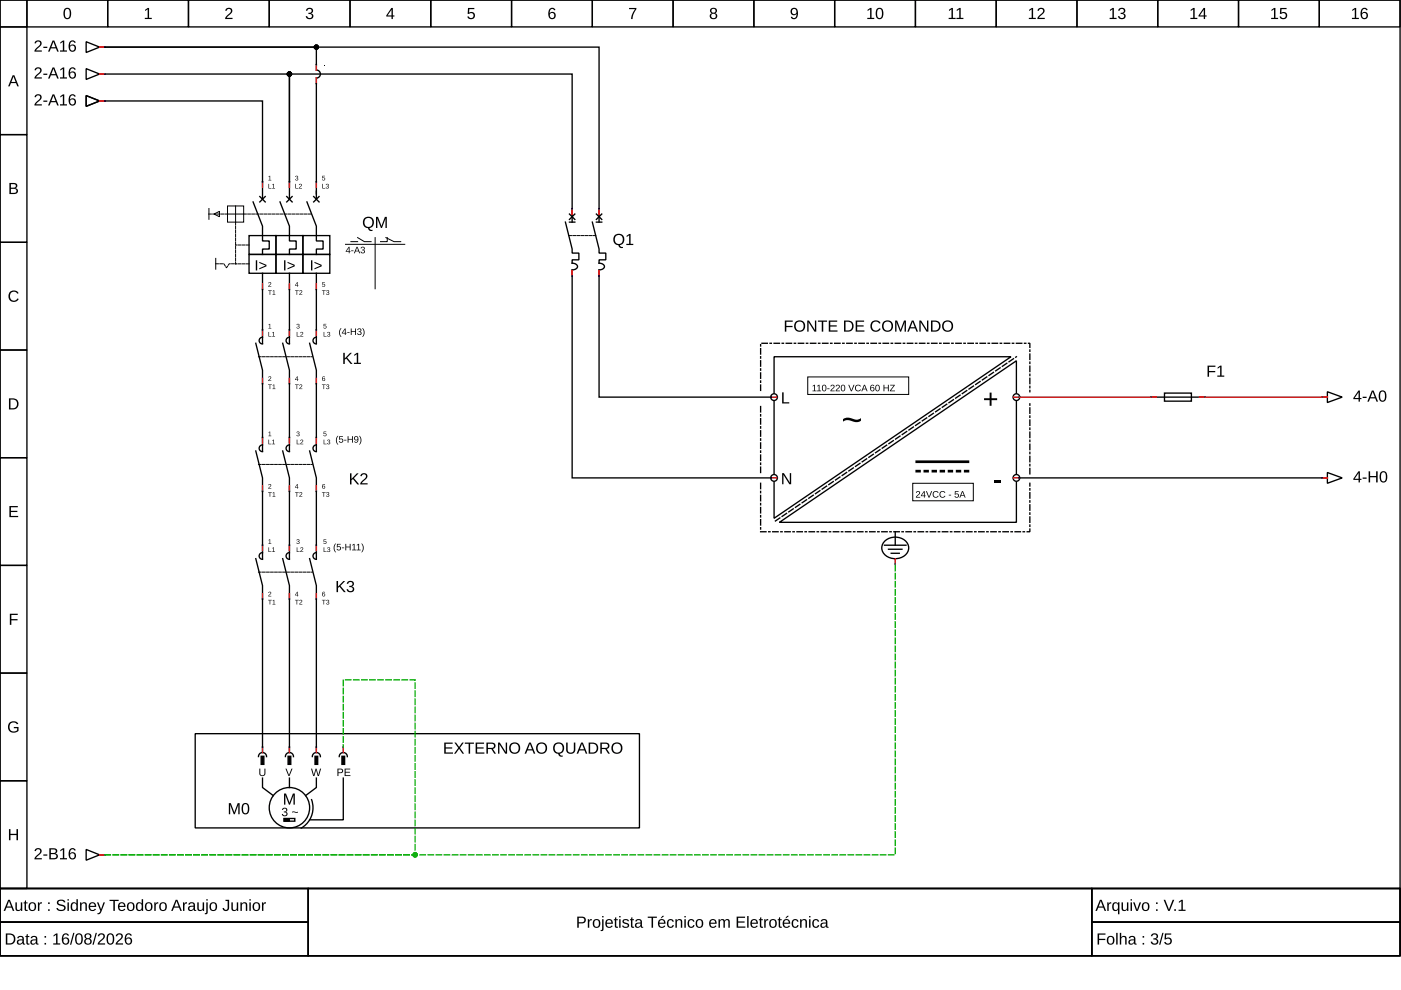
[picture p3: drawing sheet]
<svg xmlns="http://www.w3.org/2000/svg" width="297mm" height="210mm" viewBox="0 0 297 210" stroke-linecap="round" stroke-linejoin="round" font-family="sans-serif">
<g fill="none" stroke="#000" stroke-width=".29">
<path d="M0 0h296.8v188.4h-296.8zM0 0h5.7v5.7h-5.7zM5.7 0h17.1v5.7h-17.1zM22.8 0h17.2v5.7h-17.2zM40 0h17.1v5.7h-17.1zM57.1 0h17.1v5.7h-17.1zM74.2 0h17.1v5.7h-17.1zM91.3 0h17.2v5.7h-17.2zM108.5 0h17.1v5.7h-17.1zM125.6 0h17.1v5.7h-17.1zM142.7 0h17.1v5.7h-17.1zM159.8 0h17.2v5.7h-17.2z"/>
<path d="M177 0h17.1v5.7h-17.1zM194.1 0h17.1v5.7h-17.1zM211.2 0h17.1v5.7h-17.1zM228.3 0h17.2v5.7h-17.2zM245.5 0h17.1v5.7h-17.1zM262.6 0h17.1v5.7h-17.1zM279.7 0h17.1v5.7h-17.1zM0 5.7h5.7v22.8h-5.7zM18.3 14.6l2.8 1.1-2.8 1.1zM18.3 8.8l2.8 1.2-2.8 1.1zM21.1 15.7h.9M21.1 10h.9"/>
<path d="M22.3 15.7h39.1v22.8M0 28.5h5.7v22.9h-5.7zM18.3 20.3l2.8 1.1-2.8 1.1zM21.1 21.4h.9M22.3 21.4h33.4v20.8M61.4 38.5v-22.8h59.9v31.4M61.4 38.5v3.7M0 51.4h5.7v22.8h-5.7zM52.8 49.9h5.7v4h-5.7zM52.8 53.9h5.7v4h-5.7zM53.7 42.8l2 5.2v3.1h1.4v1.7h-1.4v1.1M55.1 41.7l1.1 1.1"/>
<path d="M55.7 57.9v14.9M56.2 41.7l-1.1 1.1M58.5 53.9h5.7v4h-5.7zM58.5 49.9h5.7v4h-5.7zM59.4 42.8l2 5.2v3.1h1.4v1.7h-1.4v1.1M60.8 41.7l1.1 1.1M61.4 57.9v14.9M61.9 41.7l-1.1 1.1M64.2 53.9h5.7v4h-5.7zM64.2 49.9h5.7v4h-5.7zM65.1 42.8l2 5.2v3.1h1.4v1.7h-1.4v1.1M66.5 41.7l1.1 1.1"/>
<path d="M67.1 42.2v-25.6a.86 .86 0 0 0 .8-.9 .86 .86 0 0 0-.8-.9v-4.8h-44.8h104.7v37.1M67.1 57.9v14.9M67.6 41.7l-1.1 1.1M119.9 47.1l1.4 5.7v.9h1.4v1.4h-1.4v.7a.85 .85 0 0 1 1.1 1l-.7 .4h-.4v44.1h42.2M120.7 45.4l1.2 1.1M120.7 47.1h1.2M121.9 45.4l-1.2 1.1M125.6 47.1l1.4 5.7v.9h1.4v1.4h-1.4v.7a.85 .85 0 0 1 1.1 1l-.6 .4h-.5v27h36.5M126.4 45.4l1.2 1.1M126.4 47.1h1.2M127.6 45.4l-1.2 1.1M0 74.2h5.7v22.8h-5.7z"/>
<path d="M54.2 72.8l1.5 5.7v17.1M55.7 71.5a.71 .71 0 0 0-.8 .7 .71 .71 0 0 0 .8 .7M59.9 72.8l1.5 5.7v17.1M61.4 71.5a.71 .71 0 0 0-.7 .7 .71 .71 0 0 0 .7 .7M65.6 72.8l1.5 5.7v17.1M67.1 71.5a.71 .71 0 0 0-.7 .7 .71 .71 0 0 0 .7 .7M0 97h5.7v22.9h-5.7zM54.2 95.6l1.5 5.7v17.2M55.7 94.3a.71 .71 0 0 0-.8 .7 .71 .71 0 0 0 .8 .8M59.9 95.6l1.5 5.7v17.2M61.4 94.3a.71 .71 0 0 0-.7 .7 .71 .71 0 0 0 .7 .8M65.6 95.6l1.5 5.7v17.2"/>
<path d="M67.1 94.3a.71 .71 0 0 0-.7 .7 .71 .71 0 0 0 .7 .8M164.1 83.3v-7.7h50.3l-50.3 34.3v-7.7M164.1 85.1v15.4M215.5 83.3v-6.8l-50.2 34.2h50.2v-8.5M215.5 85.1v15.4M244 84.2h11.5M246.9 83.3h5.7v1.8h-5.7zM280.6 84.2h.8M281.4 83.1l3.2 1.1-3.2 1.1zM0 119.9h5.7v22.8h-5.7zM54.2 118.5l1.5 5.7v35.4M55.7 117.2a.71 .71 0 0 0-.8 .7 .71 .71 0 0 0 .8 .7"/>
<path d="M59.9 118.5l1.5 5.7v35.4M61.4 117.2a.71 .71 0 0 0-.7 .7 .71 .71 0 0 0 .7 .7M65.6 118.5l1.5 5.7v35.4M67.1 117.2a.71 .71 0 0 0-.7 .7 .71 .71 0 0 0 .7 .7M187.5 115.6h4.6M187.6 114.7a3.1 3.1 0 0 1 5 .9 2.47 2.47 0 0 1-2.8 2.9 2.38 2.38 0 0 1-2.6-3.3zM188.4 116.5h2.8M189 117.3h1.7M189.8 112.7v2.9M189.8 118.5v1.1M216.1 101.3h64.2M280.6 101.3h.8"/>
<path d="M281.4 100.2l3.2 1.1-3.2 1.2zM0 142.7h5.7v22.8h-5.7zM41.4 155.6h94.2v19.9h-94.2zM55.6 159.6a.86 .86 0 0 0-.8 .8M55.8 159.6a.86 .86 0 0 1 .7 .8M61.3 159.6a.86 .86 0 0 0-.8 .8M61.5 159.6a.86 .86 0 0 1 .7 .8M67 159.6a.86 .86 0 0 0-.8 .8M67.2 159.6a.86 .86 0 0 1 .7 .8M72.7 159.6a.86 .86 0 0 0-.8 .8M72.8 158.4v1.2M72.9 159.6a.86 .86 0 0 1 .7 .8"/>
<path d="M0 165.5h5.7v22.9h-5.7zM55.7 165v2l2.2 1.7M60.2 173.5h2.3v.6h-2.3zM61.4 165v2M66.1 169.5a5 5 0 0 1-2.2 6.1M67.1 165v2l-2.3 1.7M72.8 165v8.8h-7.2M0 188.4h296.8v14.3h-296.8zM0 188.4h65.4v7.1h-65.4zM0 195.5h65.4v7.2h-65.4zM18.3 180.1l2.8 1.1-2.8 1.2zM21.1 181.2h.9"/>
<path d="M65.4 188.4h166.1v14.3h-166.1zM231.5 188.4h65.3v7.1h-65.3zM231.5 195.5h65.3v7.2h-65.3z"/>
<circle cx="164.1" cy="84.2" r=".71"/>
<circle cx="215.5" cy="84.2" r=".71"/>
<circle cx="164.1" cy="101.3" r=".71"/>
<circle cx="215.5" cy="101.3" r=".71"/>
<circle cx="61.4" cy="171.3" r="4.3"/>
</g>
<g fill="#000">
<path d="M30.8 2.1l.5-.4h.3v2.1h.6v.2h-1.5v-.2h.6v-1.8l-.5 .4zM48 1.8a.76 .76 0 0 1 1.2 .2 .76 .76 0 0 1-.5 1.1l-.6 .7h1.2v.2h-1.6l.1-.4 .5-.5a.7 .7 0 0 0 .4-1.2l-.5 .1-.1 .3h-.3zM65.1 1.8a.69 .69 0 0 1 1-.1 .69 .69 0 0 1 0 1.1h-.2a.67 .67 0 0 1 .5 .9 .67 .67 0 0 1-1 .4l-.5-.5-.1-.2h.3a.48 .48 0 0 0 .7 .4 .48 .48 0 0 0 .2-.7l-.6-.1v-.3a.46 .46 0 0 0 .6-.2 .46 .46 0 0 0-.3-.6 .46 .46 0 0 0-.5 .4h-.3zM68.6 13.9h.2zM99.2 1.7h1.4v.2h-1.1v.8a.81 .81 0 0 1 1 .2 .81 .81 0 0 1-.1 1.1 .81 .81 0 0 1-1.1-.1l-.2-.4h.3a.53 .53 0 0 0 .8 .2 .53 .53 0 0 0 0-.8 .53 .53 0 0 0-.8 .1h-.3zM133.4 1.7h1.5l-.6 1.5-.2 .8h-.3l.1-.6 .7-1.5h-1.2zM56.9 37.4l.4-.1v.8l.2 .2h-.6l.3-.2v-.7l-.3 .2zM62.7 37.3a.28 .28 0 0 1 .4 0 .28 .28 0 0 1-.1 .5 .26 .26 0 0 1 .2 .3 .26 .26 0 0 1-.3 .2l-.3-.3 .3 .2a.18 .18 0 0 0 .2-.2 .18 .18 0 0 0-.2-.2l-.1-.1a.19 .19 0 0 0 .3-.1 .19 .19 0 0 0-.2-.2 .19 .19 0 0 0-.2 .1h-.1zM68.3 37.3h.6l-.5 .1v.3a.34 .34 0 0 1 .5 .1 .34 .34 0 0 1-.2 .5 .34 .34 0 0 1-.4-.3l.3 .2a.26 .26 0 0 0 .1-.4 .26 .26 0 0 0-.4 0zM2.1 61.9a1.18 1.18 0 0 1 1.8 .3l-.3 .1a.87 .87 0 0 0-1.3-.1 .87 .87 0 0 0 .1 1.3 .87 .87 0 0 0 1.3-.2l.3 .1a1.21 1.21 0 0 1-1.8 .4 1.21 1.21 0 0 1-.1-1.9zM57 59.9a.33 .33 0 0 1 .5 .1 .33 .33 0 0 1-.3 .5l-.2 .2 .5 .1h-.6l.4-.6a.19 .19 0 0 0 0-.3 .19 .19 0 0 0-.3 .2h-.1zM56.9 68.8l.4-.1v.8l.2 .2h-.6l.3-.2v-.7l-.3 .1z"/>
<path d="M63 68.7a.28 .28 0 0 1 .4 0 .28 .28 0 0 1-.1 .5 .26 .26 0 0 1 .2 .3 .26 .26 0 0 1-.3 .2l-.4-.3 .4 .2a.18 .18 0 0 0 .2-.2 .18 .18 0 0 0-.2-.2l-.1-.1a.19 .19 0 0 0 .3-.1 .19 .19 0 0 0-.2-.3 .19 .19 0 0 0-.2 .2h-.1zM68.3 59.8h.6l-.5 .1v.3a.34 .34 0 0 1 .5 .2 .34 .34 0 0 1-.2 .4 .34 .34 0 0 1-.4-.2l.3 .1a.26 .26 0 0 0 .1-.4 .26 .26 0 0 0-.4 .1zM68.6 68.7h.6l-.5 .1v.3a.34 .34 0 0 1 .5 .1 .34 .34 0 0 1-.2 .5 .34 .34 0 0 1-.4-.3l.3 .2a.26 .26 0 0 0 .1-.5 .26 .26 0 0 0-.4 .1zM57 79.9a.33 .33 0 0 1 .5 .1 .33 .33 0 0 1-.3 .5l-.2 .2 .5 .1h-.6l.4-.6a.19 .19 0 0 0 0-.3 .19 .19 0 0 0-.3 .2l-.1-.1zM56.9 91.7l.4-.2v.9l.2 .1h-.6l.3-.1v-.8l-.3 .2zM63 91.6a.28 .28 0 0 1 .4-.1 .28 .28 0 0 1-.1 .5 .26 .26 0 0 1 .2 .3 .26 .26 0 0 1-.3 .2l-.4-.3 .4 .2a.18 .18 0 0 0 .2-.2 .18 .18 0 0 0-.2-.2l-.1-.1a.19 .19 0 0 0 .3-.1 .19 .19 0 0 0-.2-.2 .19 .19 0 0 0-.2 .2l-.1-.1zM68.6 91.5h.6l-.5 .1v.3a.34 .34 0 0 1 .5 .2 .34 .34 0 0 1-.2 .4 .34 .34 0 0 1-.4-.2l.3 .1a.26 .26 0 0 0 .1-.4 .26 .26 0 0 0-.4 0zM165.8 83.2h.3v2.1h1.2v.2h-1.5zM178.7 88.9a2.99 2.99 0 0 1 2.7 .1l.7-.1 .4-.3v.6l-.4 .2-.7 .1-.7-.2a1.75 1.75 0 0 0-2 .1zM209.8 83.2h.4v1.2h1.2v.4h-1.2v1.2h-.4v-1.2h-1.2v-.4h1.2zM2 107.3h1.8v.3h-1.5v.7h1.4v.3h-1.4v.8h1.5v.2h-1.8zM57 102.7a.33 .33 0 0 1 .5 .1 .33 .33 0 0 1-.3 .5l-.2 .2 .5 .1h-.6l.4-.6a.19 .19 0 0 0 0-.3 .19 .19 0 0 0-.3 .2h-.1z"/>
<path d="M56.9 114.5l.4-.2v.9l.2 .1h-.6l.3-.1v-.7l-.3 .1zM63 114.4a.28 .28 0 0 1 .4 0 .28 .28 0 0 1-.1 .4 .26 .26 0 0 1 .2 .3 .26 .26 0 0 1-.3 .2l-.4-.2 .4 .1a.18 .18 0 0 0 .2-.2 .18 .18 0 0 0-.2-.1l-.1-.1a.19 .19 0 0 0 .3-.1 .19 .19 0 0 0-.2-.3 .19 .19 0 0 0-.2 .2h-.1zM68.6 114.3h.6l-.5 .1v.4a.34 .34 0 0 1 .5 .1 .34 .34 0 0 1-.2 .5 .34 .34 0 0 1-.4-.3l.3 .1a.26 .26 0 0 0 .1-.4 .26 .26 0 0 0-.4 .1zM165.8 100.3h.4l1.3 2v-2h.2v2.4h-.3l-1.3-2v2h-.3zM210.9 101.9h1.4v.5h-1.4zM2.1 130.1h1.7v.3h-1.4v.9h1.3v.2h-1.3v1h-.3zM57 125.5a.33 .33 0 0 1 .5 .2 .33 .33 0 0 1-.3 .4l-.2 .2 .5 .2h-.6l.4-.6a.19 .19 0 0 0 0-.3 .19 .19 0 0 0-.3 .1h-.1zM2 153.2a1.23 1.23 0 0 1 1.9 .3l-.3 .1a.9 .9 0 0 0-1.3-.2 .9 .9 0 0 0-.2 1.2 1 1 0 0 0 1.5 .2v-.4h-.7v-.3h1v.8a1.29 1.29 0 0 1-1.8 .2 1.29 1.29 0 0 1-.1-1.9zM1.9 175.8h.3v1h1.3v-1h.3v2.3h-.3v-1h-1.3v1h-.3zM55 163h.2v.9a.44 .44 0 0 0 .4 .5 .44 .44 0 0 0 .5-.5v-.9h.2v.9a.65 .65 0 0 1-.7 .7 .65 .65 0 0 1-.6-.6zM60.5 163h.2l.6 1.4 .5-1.4h.2l-.6 1.5h-.2zM60.2 168.2h.4l.8 2.1 .7-2.1h.4v2.4h-.3v-2.1l-.7 2.1h-.2l-.8-2.1v2.1h-.3z"/>
<path d="M65.9 163h.3l.3 1.4 .4-1.4h.2l.4 1.4 .4-1.4h.2l-.5 1.5h-.2l-.4-1.3-.3 1.3h-.3z"/>
<path d="M2.7 16h.3l1 2.3h-.3l-.3-.7h-1.1l-.2 .7h-.4zM2.9 16.2l-.5 1.2h.9z"/>
<path d="M7.6 14.4a.76 .76 0 0 1 1.2 .2 .76 .76 0 0 1-.5 1.1l-.7 .7h1.3v.3h-1.6l.1-.4 .5-.6a.7 .7 0 0 0 .4-1.2l-.5 .1-.2 .3h-.3zM9.2 15.6h.8v.3h-.8zM11.1 14.3h.4l1 2.4h-.4l-.2-.7h-1.1l-.3 .7h-.3zM11.3 14.5l-.4 1.2h.9zM12.8 14.7l.5-.4h.3v2.1h.6v.3h-1.5v-.3h.6v-1.8l-.5 .4zM14.9 14.4a.74 .74 0 0 1 1.2 .3l-.3 .1a.49 .49 0 0 0-.7-.2 .49 .49 0 0 0-.2 .6l-.1 .2a.77 .77 0 0 1 1.2 .1 .77 .77 0 0 1-.1 1.1 .77 .77 0 0 1-1.2-.2l-.1-.5v-.7zM14.8 15.9a.5 .5 0 0 0 1 0 .5 .5 0 0 0-1 0z"/>
<path d="M7.6 8.7a.76 .76 0 0 1 1.2 .2 .76 .76 0 0 1-.5 1.1l-.7 .7h1.3v.2h-1.6l.1-.3 .5-.6a.7 .7 0 0 0 .4-1.2l-.5 .1-.2 .3h-.3zM9.2 9.9h.8v.3h-.8zM11.1 8.6h.4l1 2.3h-.4l-.2-.6h-1.1l-.3 .6h-.3zM11.3 8.8l-.4 1.2h.9zM12.8 9l.5-.4h.3v2.1h.6v.2h-1.5v-.2h.6v-1.8l-.5 .4zM14.9 8.7a.74 .74 0 0 1 1.2 .3l-.3 .1a.49 .49 0 0 0-.7-.2 .49 .49 0 0 0-.2 .6l-.1 .2a.77 .77 0 0 1 1.2 .1 .77 .77 0 0 1-.1 1.1 .77 .77 0 0 1-1.2-.2l-.1-.5v-.8zM14.8 10.2a.5 .5 0 0 0 1 0 .5 .5 0 0 0-1 0z"/>
<path d="M13.8 1.8a.88 .88 0 0 1 1 .1 .88 .88 0 0 1 .3 1 .88 .88 0 0 1-.8 1.2 .88 .88 0 0 1-.8-1.2v-.7zM14 2a1.59 1.59 0 0 0 .1 1.8h.2a1.09 1.09 0 0 0 .4-1.5l-.3-.4z"/>
<path d="M83 1.7h.3v1.6h.3v.2h-.3v.5h-.3v-.5h-1.1v-.2zM83 2l-.8 1.3h.8z"/>
<path d="M116.6 1.8a.74 .74 0 0 1 1.2 .3l-.3 .1a.49 .49 0 0 0-.7-.3 .49 .49 0 0 0-.2 .6l-.1 .3a.77 .77 0 0 1 1.2 0 .77 .77 0 0 1-.1 1.2 .77 .77 0 0 1-1.1-.2l-.2-.5v-.8zM116.5 3.3a.5 .5 0 0 0 1 0 .5 .5 0 0 0-1 0z"/>
<path d="M150.7 1.8a.7 .7 0 0 1 1-.1 .7 .7 0 0 1 .1 1l-.2 .1a.69 .69 0 0 1 .4 .9 .69 .69 0 0 1-1 .4 .64 .64 0 0 1-.5-.6 .64 .64 0 0 1 .4-.7l-.3-.4zM150.8 2.3a.45 .45 0 0 0 .9 0 .45 .45 0 0 0-.9 0zM150.8 3.4a.5 .5 0 0 0 1 0 .5 .5 0 0 0-1 0z"/>
<path d="M167.8 1.9a.86 .86 0 0 1 1.1-.1 .86 .86 0 0 1 .3 1 .9 .9 0 0 1-.3 1.1 .9 .9 0 0 1-1.1 0l-.1-.3 .2-.1a.5 .5 0 0 0 .7 .3 .5 .5 0 0 0 .3-.6v-.3a.76 .76 0 0 1-1.2 .1 .76 .76 0 0 1 .1-1.1zM168 2a.54 .54 0 0 0 .1 .9 .54 .54 0 0 0 .8-.3 .54 .54 0 0 0-.5-.7z"/>
<path d="M184 2.1l.5-.4h.3v2.1h.6v.2h-1.5v-.2h.6v-1.8l-.5 .4zM186 1.8a.88 .88 0 0 1 1 .1 .88 .88 0 0 1 .3 1 .88 .88 0 0 1-.8 1.2 .88 .88 0 0 1-.8-1.2v-.7zM186.2 2a1.59 1.59 0 0 0 .1 1.8h.2a1.09 1.09 0 0 0 .4-1.5l-.3-.4z"/>
<path d="M201.2 2.1l.6-.4h.2v2.1h.6v.2h-1.5v-.2h.6v-1.8l-.5 .4zM202.9 2.1l.5-.4h.3v2.1h.6v.2h-1.5v-.2h.6v-1.8l-.5 .4z"/>
<path d="M218.2 2.1l.6-.4h.2v2.1h.6v.2h-1.5v-.2h.6v-1.8l-.5 .4zM220.2 1.8a.76 .76 0 0 1 1.2 .2 .76 .76 0 0 1-.4 1.1l-.7 .7h1.2v.2h-1.6l.1-.4 .6-.5a.7 .7 0 0 0 .3-1.2l-.5 .1-.1 .3h-.3z"/>
<path d="M235.3 2.1l.6-.4h.3v2.1h.5v.2h-1.4v-.2h.6v-1.8l-.6 .4zM237.3 1.8a.69 .69 0 0 1 1-.1 .69 .69 0 0 1 0 1.1h-.2a.67 .67 0 0 1 .5 .9 .67 .67 0 0 1-1 .4l-.5-.5-.1-.2h.3a.48 .48 0 0 0 .7 .4 .48 .48 0 0 0 .2-.7l-.6-.1v-.3a.46 .46 0 0 0 .7-.2 .46 .46 0 0 0-.4-.6 .46 .46 0 0 0-.5 .4h-.3z"/>
<path d="M252.5 2.1l.5-.4h.3v2.1h.6v.2h-1.5v-.2h.6v-1.8l-.5 .4zM255.2 1.7h.3v1.6h.3v.2h-.3v.5h-.3v-.5h-1.1v-.2zM255.2 2l-.8 1.3h.8z"/>
<path d="M269.6 2.1l.5-.4h.3v2.1h.6v.2h-1.5v-.2h.6v-1.8l-.5 .4zM271.4 1.7h1.4v.2h-1.1v.8a.81 .81 0 0 1 1.1 .2 .81 .81 0 0 1-.2 1.1 .81 .81 0 0 1-1.1-.1l-.2-.4h.3a.53 .53 0 0 0 .8 .2 .53 .53 0 0 0 .1-.8 .53 .53 0 0 0-.8 .1h-.3z"/>
<path d="M286.7 2.1l.6-.4h.2v2.1h.6v.2h-1.5v-.2h.6v-1.8l-.5 .4zM288.8 1.8a.74 .74 0 0 1 1.2 .3l-.3 .1a.49 .49 0 0 0-.6-.3 .49 .49 0 0 0-.3 .6v.3a.77 .77 0 0 1 1.1 0 .77 .77 0 0 1-.1 1.2 .77 .77 0 0 1-1.1-.2l-.2-.5v-.8zM288.7 3.3a.5 .5 0 0 0 1 0 .5 .5 0 0 0-1 0z"/>
<path d="M7.6 20.1a.76 .76 0 0 1 1.2 .2 .76 .76 0 0 1-.5 1.1l-.7 .7h1.3v.3h-1.6l.1-.4 .5-.6a.7 .7 0 0 0 .4-1.2l-.5 .1-.2 .3h-.3zM9.2 21.3h.8v.3h-.8zM11.1 20h.4l1 2.4h-.4l-.2-.7h-1.1l-.3 .7h-.3zM11.3 20.3l-.4 1.1h.9zM12.8 20.4l.5-.4h.3v2.1h.6v.3h-1.5v-.3h.6v-1.8l-.5 .4zM14.9 20.1a.74 .74 0 0 1 1.2 .4h-.3a.49 .49 0 0 0-.7-.2 .49 .49 0 0 0-.2 .6l-.1 .3a.77 .77 0 0 1 1.2 0 .77 .77 0 0 1-.1 1.1 .77 .77 0 0 1-1.2-.2l-.1-.5v-.7zM14.8 21.6a.5 .5 0 0 0 1 0 .5 .5 0 0 0-1 0z"/>
<path d="M56.9 39h.1v.9h.5v.1h-.6zM57.7 39.1l.4-.1v.9l.2 .1h-.6l.2-.1v-.8l-.2 .2z"/>
<path d="M62.6 39h.2v.9h.5v.1h-.7zM63.5 39a.33 .33 0 0 1 .5 .2 .33 .33 0 0 1-.3 .4l-.2 .3 .5 .1h-.6l.4-.6a.19 .19 0 0 0 0-.3 .19 .19 0 0 0-.3 .1h-.1z"/>
<path d="M68.3 39h.2v.9h.5v.1h-.7zM69.2 39a.28 .28 0 0 1 .4 0 .28 .28 0 0 1-.1 .5 .26 .26 0 0 1 .2 .3 .26 .26 0 0 1-.3 .2l-.3-.3 .3 .2a.18 .18 0 0 0 .2-.2 .18 .18 0 0 0-.2-.2l-.1-.1a.19 .19 0 0 0 .3-.1 .19 .19 0 0 0-.2-.2 .19 .19 0 0 0-.2 .1h-.1z"/>
<path d="M2 38.8a1.53 1.53 0 0 1 1.6 .3l.1 .5-.5 .3a.64 .64 0 0 1 .6 .8 .64 .64 0 0 1-.8 .4h-1zM2.3 39v.8h.8l.2-.2-.1-.5zM2.3 40v.9l1.1-.1a.42 .42 0 0 0-.2-.7z"/>
<path d="M54.2 55.2h.3v2.1h-.3zM55 55.5l1.5 .7v.3l-1.5 .6v-.2l1.3-.6-1.3-.6z"/>
<path d="M60.2 55.2h.3v2.1h-.3zM61 55.5l1.5 .7v.3l-1.5 .6v-.2l1.3-.6-1.3-.6z"/>
<path d="M65.9 55.2h.3v2.1h-.3zM66.7 55.5l1.5 .7v.3l-1.5 .6v-.2l1.3-.6-1.3-.6z"/>
<path d="M73.9 52.3h.2v1h.2v.1h-.2v.3h-.2v-.3h-.6zM73.9 52.5l-.4 .8h.4zM74.5 53.1h.4v.2h-.4zM75.6 52.3h.2l.6 1.4h-.2l-.2-.4h-.6l-.2 .4h-.2zM75.7 52.5l-.3 .7h.6zM76.6 52.4a.4 .4 0 0 1 .6 0 .4 .4 0 0 1-.1 .6 .37 .37 0 0 1 .3 .4 .37 .37 0 0 1-.5 .3l-.4-.2-.1-.1 .2-.1a.28 .28 0 0 0 .4 .3 .28 .28 0 0 0 .1-.5h-.3v-.2a.27 .27 0 0 0 .4-.1 .27 .27 0 0 0-.2-.4 .27 .27 0 0 0-.4 .3h-.1z"/>
<path d="M77.3 46.3a1.22 1.22 0 0 1 1.9 .3 1.22 1.22 0 0 1-.9 1.7l.2 .4h.5v.2a.72 .72 0 0 1-1-.5 1.23 1.23 0 0 1-1-.8 1.23 1.23 0 0 1 .3-1.3zM77.5 46.5a.92 .92 0 0 0 0 1.3 .92 .92 0 0 0 1.4-.1 .92 .92 0 0 0-.2-1.3 .92 .92 0 0 0-1.2 .1zM79.7 46h.4l.8 2 .7-2h.4v2.3h-.3v-2l-.7 2h-.2l-.8-2v2h-.3z"/>
<path d="M130.3 49.9a1.22 1.22 0 0 1 2 .3 1.22 1.22 0 0 1-.9 1.8l.2 .3h.5v.3a.72 .72 0 0 1-1-.6 1.23 1.23 0 0 1-1-.8 1.23 1.23 0 0 1 .2-1.3zM130.6 50.1a.92 .92 0 0 0 0 1.4 .92 .92 0 0 0 1.3-.2 .92 .92 0 0 0-.1-1.2 .92 .92 0 0 0-1.2 0zM132.9 50l.5-.4h.3v2.1h.6v.3h-1.5v-.3h.6v-1.8l-.5 .4z"/>
<path d="M56.9 70.4h.1v.9h.5v.1h-.6zM57.7 70.5l.4-.1v.9l.2 .1h-.6l.2-.1v-.8l-.2 .2z"/>
<path d="M56.8 61.5h.8l-.3 .1v.9h-.1v-.9zM57.8 61.7l.4-.2v.9l.2 .1h-.6l.2-.1v-.7l-.2 .1z"/>
<path d="M62.9 70.4h.1v.9h.5v.1h-.6zM63.8 70.4a.33 .33 0 0 1 .5 .2 .33 .33 0 0 1-.3 .4l-.2 .3 .5 .1h-.6l.4-.6a.19 .19 0 0 0 0-.3 .19 .19 0 0 0-.3 .1h-.1z"/>
<path d="M62.5 61.5h.8l-.3 .1v.9h-.1v-.9zM63.6 61.6a.33 .33 0 0 1 .5 .1 .33 .33 0 0 1-.3 .5l-.2 .2 .5 .1h-.7l.5-.6a.19 .19 0 0 0 0-.3 .19 .19 0 0 0-.3 .2h-.1z"/>
<path d="M63 59.8h.1v.7h.2l-.2 .3-.1-.2h-.5zM63 60l-.3 .5h.3z"/>
<path d="M68.6 70.4h.2v.9h.4v.1h-.6zM69.5 70.4a.28 .28 0 0 1 .4 0 .28 .28 0 0 1-.1 .5 .26 .26 0 0 1 .2 .3 .26 .26 0 0 1-.3 .2l-.4-.3 .4 .2a.18 .18 0 0 0 .2-.2 .18 .18 0 0 0-.2-.2l-.1-.1a.19 .19 0 0 0 .3-.1 .19 .19 0 0 0-.2-.2 .19 .19 0 0 0-.2 .1h-.1z"/>
<path d="M68.2 61.5h.9l-.4 .1v.9h-.1v-.9zM69.3 61.6a.28 .28 0 0 1 .4 0 .28 .28 0 0 1-.1 .4 .26 .26 0 0 1 .2 .3 .26 .26 0 0 1-.3 .2l-.4-.2 .4 .1a.18 .18 0 0 0 .2-.2 .18 .18 0 0 0-.3-.1v-.1a.19 .19 0 0 0 .3-.1 .19 .19 0 0 0-.2-.3 .19 .19 0 0 0-.2 .2h-.1z"/>
<path d="M72.2 69.6h.2a1.4 1.4 0 0 0 0 1.8 1.21 1.21 0 0 1-.2-1.8zM73.1 69.6h.2v1h.2v.1h-.2v.3h-.2v-.3h-.6zM73.1 69.8l-.5 .8h.5zM73.6 70.4h.5v.2h-.5zM74.4 69.6h.2v.6h.7v-.6h.2v1.4h-.2v-.6h-.7v.6h-.2zM75.9 69.7a.4 .4 0 0 1 .6 0 .4 .4 0 0 1-.2 .6 .37 .37 0 0 1 .4 .5 .37 .37 0 0 1-.5 .2l-.4-.2-.1-.1h.2a.28 .28 0 0 0 .4 .2 .28 .28 0 0 0 .1-.4l-.3-.1v-.2a.27 .27 0 0 0 .3-.1 .27 .27 0 0 0-.2-.3 .27 .27 0 0 0-.3 .2h-.2zM76.8 69.6a1.08 1.08 0 0 1 0 1.8 1.4 1.4 0 0 0 0-1.8z"/>
<path d="M72.8 74.8h.3v1.2l1.1-1.2h.4l-1 1 1.1 1.4h-.4l-.9-1.2-.3 .3v.9h-.3zM75.1 75.2l.6-.4h.2v2.1h.6v.3h-1.5v-.3h.6v-1.8l-.5 .4z"/>
<path d="M166.4 68h1.7v.2h-1.4v.9h1.3v.3h-1.3v.9h-.3zM168.3 69.1a1.22 1.22 0 0 1 2.4 0 1.22 1.22 0 0 1-2.4 0zM168.9 68.4a.92 .92 0 0 0 0 1.4 .92 .92 0 0 0 1.4-.2 .92 .92 0 0 0-.2-1.2 .92 .92 0 0 0-1.2 0zM171.2 68h.3l1.3 2v-2h.3v2.3h-.4l-1.3-2v2h-.2zM173.4 68h2v.2h-.9v2.1h-.3v-2.1h-.8zM175.7 68h1.8v.2h-1.5v.8h1.4v.2h-1.4v.9h1.6v.2h-1.9zM178.9 68h.8a1.18 1.18 0 0 1 1.3 1.1 1.18 1.18 0 0 1-1.2 1.2h-.9zM179.3 68.2v1.9h.5a.97 .97 0 0 0 .8-1.3 .97 .97 0 0 0-1.3-.6zM181.4 68h1.8v.2h-1.5v.8h1.4v.2h-1.4v.9h1.6v.2h-1.9zM184.8 68.2a1.18 1.18 0 0 1 1.9 .3l-.3 .1a.87 .87 0 0 0-1.3-.1 .87 .87 0 0 0 .1 1.3 .87 .87 0 0 0 1.3-.2l.2 .1a1.21 1.21 0 0 1-1.8 .4 1.21 1.21 0 0 1-.1-1.9zM186.9 69.1a1.22 1.22 0 0 1 2.4 0 1.22 1.22 0 0 1-2.4 0zM187.5 68.4a.92 .92 0 0 0 0 1.4 .92 .92 0 0 0 1.4-.2 .92 .92 0 0 0-.1-1.2 .92 .92 0 0 0-1.3 0zM189.8 68h.4l.7 2 .8-2h.4v2.3h-.3v-2.1l-.8 2.1h-.2l-.7-2.1v2.1h-.3zM193.3 68h.4l.9 2.3h-.3l-.3-.7h-1l-.3 .7h-.3zM193.5 68.2l-.4 1.2h.8zM194.9 68h.4l1.3 2-.1-2h.3v2.3h-.4l-1.2-2v2h-.3zM197.4 68h.8a1.18 1.18 0 0 1 1.2 1.1 1.18 1.18 0 0 1-1.1 1.2h-.9zM197.7 68.2v1.9h.5a.97 .97 0 0 0 .9-1.3 .97 .97 0 0 0-1.4-.6zM199.6 69.1a1.25 1.25 0 0 1 2.5 0 1.25 1.25 0 0 1-2.5 0zM200.3 68.4a.92 .92 0 0 0 0 1.4 .92 .92 0 0 0 1.4-.2 .92 .92 0 0 0-.2-1.2 .92 .92 0 0 0-1.2 0z"/>
<path d="M256 77.5h1.7v.3h-1.4v.9h1.4v.2h-1.4v1h-.3zM258.2 77.9l.5-.4h.3v2.1h.6v.3h-1.5v-.3h.6v-1.8l-.5 .4z"/>
<path d="M1.9 84.5h.8a1.18 1.18 0 0 1 1.2 1.1 1.18 1.18 0 0 1-1.1 1.2h-.9zM2.2 84.7v1.9h.5a.97 .97 0 0 0 .9-1.3 .97 .97 0 0 0-1.4-.6z"/>
<path d="M56.9 93.2h.1v.9h.5v.1h-.6zM57.7 93.4l.4-.2v.9l.2 .1h-.6l.2-.1v-.8l-.2 .2z"/>
<path d="M56.8 81.5h.8l-.3 .1v.9h-.1v-.9zM57.8 81.7l.4-.2v.9l.2 .1h-.6l.2-.1v-.8l-.2 .2z"/>
<path d="M62.9 93.2h.1v.9h.5v.1h-.6zM63.8 93.3a.33 .33 0 0 1 .5 .1 .33 .33 0 0 1-.3 .5l-.2 .2 .5 .1h-.6l.4-.6a.19 .19 0 0 0 0-.3 .19 .19 0 0 0-.3 .2h-.1z"/>
<path d="M62.5 81.5h.8l-.3 .1v.9h-.1v-.9zM63.6 81.6a.33 .33 0 0 1 .5 .1 .33 .33 0 0 1-.3 .5l-.2 .2 .5 .1h-.7l.5-.6a.19 .19 0 0 0 0-.3 .19 .19 0 0 0-.3 .2h-.1z"/>
<path d="M63 79.8h.1v.7h.2l-.2 .3-.1-.2h-.5zM63 79.9l-.3 .6h.3z"/>
<path d="M68.6 93.2h.2v.9h.4v.1h-.6zM69.5 93.3a.28 .28 0 0 1 .4 0 .28 .28 0 0 1-.1 .4 .26 .26 0 0 1 .2 .3 .26 .26 0 0 1-.3 .2l-.4-.3 .4 .2a.18 .18 0 0 0 .2-.2 .18 .18 0 0 0-.2-.1l-.1-.2a.19 .19 0 0 0 .3 0 .19 .19 0 0 0-.2-.3 .19 .19 0 0 0-.2 .2h-.1z"/>
<path d="M68.2 81.5h.9l-.4 .1v.9h-.1v-.9zM69.3 81.6a.28 .28 0 0 1 .4 0 .28 .28 0 0 1-.1 .4 .26 .26 0 0 1 .2 .3 .26 .26 0 0 1-.3 .2l-.4-.3 .4 .2a.18 .18 0 0 0 .2-.2 .18 .18 0 0 0-.3-.1v-.2a.19 .19 0 0 0 .3-.1 .19 .19 0 0 0-.2-.2 .19 .19 0 0 0-.2 .2h-.1z"/>
<path d="M68.4 79.9l.2-.1 .3 .2-.4-.1-.1 .4a.34 .34 0 0 1 .5 .1 .34 .34 0 0 1-.2 .4 .34 .34 0 0 1-.4-.3zM68.4 80.5a.21 .21 0 0 0 .4 0 .21 .21 0 0 0-.4 0z"/>
<path d="M71.6 92.4h.2a1.4 1.4 0 0 0 0 1.9 1.21 1.21 0 0 1-.2-1.9zM71.9 92.5h.8v.1h-.6v.5a.47 .47 0 0 1 .6 .2 .47 .47 0 0 1-.3 .6 .47 .47 0 0 1-.6-.4l.5 .2a.31 .31 0 0 0 .3-.4 .31 .31 0 0 0-.5-.1h-.2zM73 93.2h.4v.2h-.4zM73.7 92.5h.2v.6h.7v-.6h.2v1.4h-.2v-.7h-.7v.7h-.2zM75.2 92.6a.65 .65 0 0 1 .8 .2 .65 .65 0 0 1-.1 .9l-.5 .2-.3-.3 .5 .1 .2-.5a.44 .44 0 0 1-.6 .1 .44 .44 0 0 1 0-.7zM75.2 92.9a.31 .31 0 0 0 .6 0 .31 .31 0 0 0-.6 0zM76.1 92.4a1.08 1.08 0 0 1 0 1.9 1.4 1.4 0 0 0 0-1.9z"/>
<path d="M172.3 81.8l.5-.2v1.2h.3v.2h-.8v-.2h.3v-1l-.3 .2zM173.3 81.8l.5-.2v1.2h.3v.2h-.9v-.2h.4v-1l-.3 .2zM174.4 81.7a.56 .56 0 0 1 .7 .1 .56 .56 0 0 1 .1 .7 .49 .49 0 0 1-.6 .5 .49 .49 0 0 1-.3-.7zM174.6 81.7a.78 .78 0 0 0 .1 1.1 .68 .68 0 0 0 0-1.1zM175.4 82.4h.5v.1h-.5zM176.2 81.7a.47 .47 0 0 1 .7 .2 .47 .47 0 0 1-.4 .6l-.2 .3h.7v.2h-.9l.5-.7a.28 .28 0 0 0 .1-.5 .28 .28 0 0 0-.5 .1h-.1zM177.3 81.7a.47 .47 0 0 1 .7 .2 .47 .47 0 0 1-.4 .6l-.2 .3h.7v.2h-.9l.5-.7a.28 .28 0 0 0 .1-.5 .28 .28 0 0 0-.4 .1h-.2zM178.4 81.7a.56 .56 0 0 1 .7 .1 .56 .56 0 0 1 .1 .7 .49 .49 0 0 1-.6 .5 .49 .49 0 0 1-.3-.7zM178.6 81.7a.78 .78 0 0 0 .1 1.1 .68 .68 0 0 0 0-1.1zM179.9 81.6h.1l.5 1.2 .5-1.2h.2l-.6 1.4h-.2zM181.5 81.8l.6-.2 .4 .3-.1 .1a.5 .5 0 0 0-.8-.1 .5 .5 0 0 0 .1 .8 .5 .5 0 0 0 .7-.2l.1 .1a.7 .7 0 0 1-1 .2 .7 .7 0 0 1 0-1zM183.2 81.6h.2l.5 1.4h-.1l-.2-.4h-.6l-.2 .4h-.2zM183.3 81.7l-.3 .7h.5zM184.7 81.7l.5-.1 .2 .2-.6-.1-.1 .6a.47 .47 0 0 1 .7 .1 .47 .47 0 0 1-.4 .7 .47 .47 0 0 1-.5-.6zM184.6 82.5a.3 .3 0 0 0 .6 0 .3 .3 0 0 0-.6 0zM185.7 81.7a.56 .56 0 0 1 .7 .1 .56 .56 0 0 1 .1 .7 .49 .49 0 0 1-.6 .5 .49 .49 0 0 1-.3-.7zM185.9 81.7a.78 .78 0 0 0 .1 1.1 .68 .68 0 0 0 .1-1.1zM187.3 81.6h.2v.6h.8v-.6h.1v1.4h-.1v-.7h-.8v.7h-.2zM188.7 81.6h1l-.8 1.2h.9v.2h-1.1l.8-1.3h-.8z"/>
<path d="M288 82.8h.3v1.6h.4v.2h-.4v.6h-.3v-.6h-1.1v-.2zM288 83.1l-.8 1.3h.8zM288.9 84.1h.8v.3h-.8zM290.9 82.8h.3l1 2.4h-.4l-.2-.7h-1.1l-.3 .7h-.3zM291 83l-.4 1.2h.9zM292.7 82.9a.88 .88 0 0 1 1 .1 .88 .88 0 0 1 .2 1 .88 .88 0 0 1-.8 1.2 .88 .88 0 0 1-.8-1.2l.1-.7zM292.8 83.1a1.59 1.59 0 0 0 .2 1.8h.1a1.09 1.09 0 0 0 .5-1.5l-.3-.4z"/>
<path d="M56.9 116.1h.1v.8h.5v.1h-.6zM57.7 116.2l.4-.1v.8l.2 .1h-.6l.2-.1v-.7l-.2 .1z"/>
<path d="M56.8 104.3h.8l-.3 .2v.8h-.1v-.8zM57.8 104.5l.4-.2v.9l.2 .1h-.6l.2-.1v-.7l-.2 .1z"/>
<path d="M62.9 116.1h.1v.8h.5v.1h-.6zM63.8 116.1a.33 .33 0 0 1 .5 .2 .33 .33 0 0 1-.3 .4l-.2 .2 .5 .1h-.6l.4-.5a.2 .2 0 0 0 0-.4 .19 .19 0 0 0-.3 .2h-.1z"/>
<path d="M62.5 104.3h.8l-.3 .2v.8h-.1v-.8zM63.6 104.4a.33 .33 0 0 1 .5 .2 .33 .33 0 0 1-.3 .4l-.2 .2 .5 .1h-.7l.5-.5a.2 .2 0 0 0 0-.4 .19 .19 0 0 0-.3 .2h-.1z"/>
<path d="M63 102.6h.1v.7h.2l-.2 .3-.1-.2h-.5zM63 102.8l-.3 .5h.3z"/>
<path d="M68.6 116.1h.2v.8h.4v.1h-.6zM69.5 116.1a.28 .28 0 0 1 .4 0 .28 .28 0 0 1-.1 .4 .26 .26 0 0 1 .2 .3 .26 .26 0 0 1-.3 .2l-.4-.2 .4 .1a.18 .18 0 0 0 .2-.2 .18 .18 0 0 0-.2-.1l-.1-.1a.19 .19 0 0 0 .3-.1 .19 .19 0 0 0-.2-.3 .19 .19 0 0 0-.2 .2h-.1z"/>
<path d="M68.2 104.3h.9l-.4 .2v.8h-.1v-.8zM69.3 104.4a.28 .28 0 0 1 .4 0 .28 .28 0 0 1-.1 .4 .26 .26 0 0 1 .2 .3 .26 .26 0 0 1-.3 .2l-.4-.2 .4 .1a.18 .18 0 0 0 .2-.2 .18 .18 0 0 0-.3-.1v-.1a.19 .19 0 0 0 .3-.1 .19 .19 0 0 0-.2-.3 .19 .19 0 0 0-.2 .2h-.1z"/>
<path d="M68.4 102.8l.2-.2 .3 .2-.4-.1-.1 .4a.34 .34 0 0 1 .5 .1 .34 .34 0 0 1-.2 .5 .34 .34 0 0 1-.4-.3zM68.4 103.3a.21 .21 0 0 0 .4 0 .21 .21 0 0 0-.4 0z"/>
<path d="M71.1 115.2h.2a1.4 1.4 0 0 0 0 1.9 1.21 1.21 0 0 1-.2-1.9zM71.4 115.3h.8v.2h-.6v.4a.47 .47 0 0 1 .7 .2 .47 .47 0 0 1-.3 .7 .47 .47 0 0 1-.6-.4l.4 .2a.31 .31 0 0 0 .3-.5 .31 .31 0 0 0-.5 0h-.2zM72.5 116.1h.5v.1h-.5zM73.2 115.3h.2v.6h.7v-.6h.2v1.4h-.2v-.6h-.7v.6h-.2zM74.7 115.5l.5-.2v1.2h.3v.2h-.9v-.2h.4v-1l-.3 .2zM75.7 115.5l.4-.2v1.2h.4v.2h-.9v-.2h.4v-1l-.3 .2zM76.6 115.2a1.08 1.08 0 0 1 0 1.9 1.4 1.4 0 0 0 0-1.9z"/>
<path d="M74.2 100.4h.3v1.1l1.2-1.1h.3l-1 1 1.2 1.3h-.4l-1-1.1-.3 .2v.9h-.3zM76.6 100.5a.76 .76 0 0 1 1.2 .1 .76 .76 0 0 1-.4 1.2l-.7 .7h1.2v.2h-1.5l.1-.4 .5-.5a.7 .7 0 0 0 .3-1.2l-.5 .1-.1 .3-.3-.1z"/>
<path d="M194.3 104.2a.47 .47 0 0 1 .8 .2 .47 .47 0 0 1-.4 .7l-.3 .3h.7v.1h-.9l.5-.7a.28 .28 0 0 0 .2-.4 .28 .28 0 0 0-.5 .1h-.2zM195.9 104.1h.2v1h.2v.1h-.2v.3h-.2v-.3h-.7zM195.9 104.3l-.5 .8h.5zM196.3 104.1h.2l.5 1.2 .4-1.2h.2l-.5 1.4h-.2zM197.9 104.3l.7-.2 .4 .4h-.2a.5 .5 0 0 0-.7 0 .5 .5 0 0 0 0 .7 .5 .5 0 0 0 .8-.1l.1 .1a.7 .7 0 0 1-1 .2 .7 .7 0 0 1-.1-1.1zM199.4 104.3l.7-.2 .3 .4h-.1a.5 .5 0 0 0-.8 0 .5 .5 0 0 0 .1 .7 .5 .5 0 0 0 .7-.1l.1 .1a.7 .7 0 0 1-1 .2 .7 .7 0 0 1 0-1.1zM201.2 104.9h.4v.2h-.4zM202.5 104.1h.7v.2h-.6v.4a.47 .47 0 0 1 .7 .2 .47 .47 0 0 1-.3 .7 .47 .47 0 0 1-.6-.4l.4 .2a.31 .31 0 0 0 .3-.5 .31 .31 0 0 0-.5 0h-.2zM204 104.1h.2l.5 1.4h-.2l-.1-.4h-.6l-.2 .4h-.2zM204.1 104.3l-.3 .7h.5z"/>
<path d="M288 99.9h.3v1.6h.4v.3h-.4v.5h-.3v-.5h-1.1v-.3zM288 100.3l-.8 1.2h.8zM288.9 101.2h.8v.3h-.8zM290.2 99.9h.3v1h1.3v-1h.3v2.4h-.3v-1.1h-1.3v1.1h-.3zM292.9 100a.88 .88 0 0 1 1 .1 .88 .88 0 0 1 .2 1 .88 .88 0 0 1-.8 1.2 .88 .88 0 0 1-.8-1.2l.1-.7zM293 100.2a1.59 1.59 0 0 0 .2 1.8l.1 .1a1.09 1.09 0 0 0 .5-1.5l-.3-.4z"/>
<path d="M56.8 127.2h.8l-.3 .1v.9h-.1v-.9zM57.8 127.3l.4-.1v.9l.2 .1h-.6l.2-.1v-.8l-.2 .2z"/>
<path d="M62.5 127.2h.8l-.3 .1v.9h-.1v-.9zM63.6 127.2a.33 .33 0 0 1 .5 .2 .33 .33 0 0 1-.3 .4l-.2 .3 .5 .1h-.7l.5-.6a.19 .19 0 0 0 0-.3 .19 .19 0 0 0-.3 .1h-.1z"/>
<path d="M63 125.5h.1v.6h.2l-.2 .4-.1-.3h-.5zM63 125.6l-.3 .5h.3z"/>
<path d="M68.2 127.2h.9l-.4 .1v.9h-.1v-.9zM69.3 127.2a.28 .28 0 0 1 .4 0 .28 .28 0 0 1-.1 .5 .26 .26 0 0 1 .2 .3 .26 .26 0 0 1-.3 .2l-.4-.3 .4 .2a.18 .18 0 0 0 .2-.2 .18 .18 0 0 0-.3-.2v-.1a.19 .19 0 0 0 .3-.1 .19 .19 0 0 0-.2-.2 .19 .19 0 0 0-.2 .1h-.1z"/>
<path d="M68.4 125.6l.2-.1 .3 .2-.4-.1-.1 .3a.34 .34 0 0 1 .5 .1 .34 .34 0 0 1-.2 .5 .34 .34 0 0 1-.4-.3zM68.4 126.1a.21 .21 0 0 0 .4 0 .21 .21 0 0 0-.4 0z"/>
<path d="M71.4 123.2h.3v1.2l1.1-1.2h.4l-1 1 1.1 1.3h-.4l-.9-1.1-.3 .2v.9h-.3zM73.8 123.3a.69 .69 0 0 1 1-.1 .69 .69 0 0 1 0 1.1h-.3a.67 .67 0 0 1 .6 .9 .67 .67 0 0 1-1 .4l-.6-.5v-.2h.3a.48 .48 0 0 0 .6 .4 .48 .48 0 0 0 .2-.7l-.6-.1v-.3a.46 .46 0 0 0 .7-.2 .46 .46 0 0 0-.3-.6 .46 .46 0 0 0-.6 .4h-.3z"/>
<path d="M94.2 157.4h1.8v.3h-1.5v.8h1.4v.2h-1.4v.8h1.5v.3h-1.8zM96.3 157.4h.4l.6 1 .7-1h.3l-.8 1.2 .9 1.2h-.4l-.7-1-.7 1h-.3l.9-1.2zM98.5 157.4h2v.3h-.8v2.1h-.3v-2.1h-.9zM100.8 157.4h1.8v.3h-1.4v.8h1.3v.2h-1.3v.8h1.5v.3h-1.9zM103.1 157.4h1.1a.68 .68 0 0 1 .9 .6 .68 .68 0 0 1-.6 .8l.7 1h-.4l-.6-1h-.8v1h-.3zM103.4 157.7v.9h.8a.44 .44 0 0 0 .5-.5 .44 .44 0 0 0-.5-.4zM105.6 157.4h.4l1.2 2.1v-2.1h.3v2.4h-.4l-1.2-2v2h-.3zM107.9 158.6a1.22 1.22 0 0 1 2.4 0 1.22 1.22 0 0 1-2.4 0zM108.5 157.9a.92 .92 0 0 0 0 1.4 .92 .92 0 0 0 1.4-.2 .92 .92 0 0 0-.2-1.2 .92 .92 0 0 0-1.2 0zM112.2 157.4h.3l1 2.4h-.3l-.3-.7h-1.1l-.2 .7h-.4zM112.4 157.7l-.5 1.2h.9zM113.6 158.6a1.22 1.22 0 0 1 2.4 0 1.22 1.22 0 0 1-2.4 0zM114.2 157.9a.92 .92 0 0 0 0 1.4 .92 .92 0 0 0 1.4-.2 .92 .92 0 0 0-.2-1.2 .92 .92 0 0 0-1.2 0zM117.6 157.7a1.22 1.22 0 0 1 1.9 .3 1.22 1.22 0 0 1-.8 1.8l.1 .3 .5 .1v.2a.72 .72 0 0 1-1-.6 1.23 1.23 0 0 1-1-.8 1.23 1.23 0 0 1 .3-1.3zM117.8 157.9a.92 .92 0 0 0 0 1.4 .92 .92 0 0 0 1.4-.2 .92 .92 0 0 0-.2-1.2 .92 .92 0 0 0-1.2 0zM120 157.4h.4v1.5a.65 .65 0 0 0 .6 .7 .65 .65 0 0 0 .7-.7v-1.5h.3v1.5a.98 .98 0 0 1-1 .9 .98 .98 0 0 1-1-.9zM123.2 157.4h.4l.9 2.4h-.3l-.3-.7h-1l-.3 .7h-.4zM123.4 157.7l-.5 1.2h.9zM124.8 157.4h.8a1.18 1.18 0 0 1 1.2 1.2 1.18 1.18 0 0 1-1.1 1.2h-.9zM125.1 157.7v1.8h.6a.97 .97 0 0 0 .8-1.2 .97 .97 0 0 0-1.4-.6zM127.3 157.4h1.1a.68 .68 0 0 1 .8 .6 .68 .68 0 0 1-.6 .8l.7 1h-.4l-.6-1h-.7v1h-.3zM127.6 157.7v.9h.8a.44 .44 0 0 0 .5-.5 .44 .44 0 0 0-.5-.4zM129.5 158.6a1.25 1.25 0 0 1 2.5 0 1.25 1.25 0 0 1-2.5 0zM130.2 157.9a.92 .92 0 0 0 0 1.4 .92 .92 0 0 0 1.3-.2 .92 .92 0 0 0-.1-1.2 .92 .92 0 0 0-1.2 0z"/>
<path d="M48.5 170.3h.4l.8 2 .7-2h.4v2.3h-.3v-2l-.7 2h-.2l-.8-2v2h-.3zM51.6 170.4a.88 .88 0 0 1 1 .1 .88 .88 0 0 1 .3 1 .88 .88 0 0 1-.9 1.2 .88 .88 0 0 1-.8-1.2l.1-.7zM51.7 170.6a1.59 1.59 0 0 0 .2 1.8h.1a1.09 1.09 0 0 0 .5-1.5l-.3-.4z"/>
<path d="M60 171.4a.5 .5 0 0 1 .8 0 .5 .5 0 0 1-.2 .7 .52 .52 0 0 1 .3 .8 .52 .52 0 0 1-.8 .1l-.3-.4h.2a.36 .36 0 0 0 .5 .3 .36 .36 0 0 0 .1-.6l-.4-.1v-.1a.34 .34 0 0 0 .5-.2 .34 .34 0 0 0-.3-.5 .34 .34 0 0 0-.4 .3h-.2zM61.9 172.1h1.3a.6 .6 0 0 1-1 .1l-.3 .1z"/>
<path d="M71.5 163h.7a.48 .48 0 0 1 .6 .4 .48 .48 0 0 1-.6 .5h-.4v.6h-.3zM71.8 163.1v.7l.6-.1a.32 .32 0 0 0 0-.5zM73.1 163h1.2v.1h-1v.5h.9v.2h-.9v.6h1v.1h-1.2z"/>
<path d="M1.7 190.8h.4l.9 2.3h-.3l-.3-.7h-1l-.3 .7h-.3zM1.9 191l-.4 1.2h.8zM3.3 191.3h.3v1.2a.44 .44 0 0 0 .5 .5 .44 .44 0 0 0 .3-.6v-1.1h.3v1.8h-.3v-.3a.61 .61 0 0 1-.7 .4 .61 .61 0 0 1-.4-.7zM5.3 190.9h.2v.4h.3v.2h-.3v1.2l.1 .2h.3v.2h-.5l-.1-.1-.1-1.5h-.2v-.2h.2zM6.2 191.5a.91 .91 0 0 1 1.5 .6 .91 .91 0 0 1-1.1 1l-.4-.2-.1-.4zM6.6 191.6a.71 .71 0 0 0-.3 .9 .71 .71 0 0 0 .8 .4 .82 .82 0 0 0-.2-1.4zM8 191.3h.3v.4l.2-.3 .4-.1v.3h-.3l-.2 .3-.1 1.2h-.3zM10.2 191.3h.3v.4h-.3zM10.2 192.8h.3v.3h-.3zM12.2 191a1.07 1.07 0 0 1 1.7 .3h-.4a.58 .58 0 0 0-.6-.3 .58 .58 0 0 0-.5 .5l.6 .3a.72 .72 0 0 1 .9 .7 .72 .72 0 0 1-1 .7 .87 .87 0 0 1-1-.6l.4-.1a.71 .71 0 0 0 .7 .4 .71 .71 0 0 0 .6-.5l-.6-.3a.76 .76 0 0 1-.7-.3 .76 .76 0 0 1-.1-.8zM14.3 190.7h.3v.2h-.3zM14.3 191.3h.3v1.8h-.3zM15.1 191.5l.5-.2 .6 .3v-.9h.3v2.4h-.3v-.3a.69 .69 0 0 1-.9 .3 .69 .69 0 0 1-.3-.9zM15.4 191.7a.88 .88 0 0 0 .3 1.2 .75 .75 0 0 0 .5-.7 .75 .75 0 0 0-.5-.7zM17 191.3h.2l.1 .3a.61 .61 0 0 1 .7-.3 .61 .61 0 0 1 .4 .6v1.2h-.3v-1.1a.44 .44 0 0 0-.5-.5 .44 .44 0 0 0-.3 .6v1h-.3zM19 191.5a.82 .82 0 0 1 1-.1 .82 .82 0 0 1 .4 .9h-1.3a.53 .53 0 0 0 .3 .6 .53 .53 0 0 0 .7-.2h.2a.9 .9 0 0 1-1.2 .3 .9 .9 0 0 1-.2-1.3zM19.2 191.7l-.1 .4h1l-.3-.6zM20.6 191.3h.3l.5 1.5 .5-1.5h.4l-.7 1.8a.77 .77 0 0 1-.9 .7v-.2h.3l.3-.5zM23.2 190.8h2v.2h-.8v2.1h-.4v-2.1h-.8zM25.2 191.5a.82 .82 0 0 1 1-.1 .82 .82 0 0 1 .4 .9h-1.3a.53 .53 0 0 0 .3 .6 .53 .53 0 0 0 .7-.2h.3a.9 .9 0 0 1-1.3 .3 .9 .9 0 0 1-.2-1.3zM25.5 191.7l-.2 .4h1l-.3-.6zM27.1 191.5a.91 .91 0 0 1 1.4 .6 .91 .91 0 0 1-1 1l-.4-.2-.2-.4zM27.4 191.6a.71 .71 0 0 0-.2 .9 .71 .71 0 0 0 .8 .4 .82 .82 0 0 0-.3-1.4zM29 191.5l.5-.2 .5 .3v-.9h.3l.1 2.4h-.3l-.1-.3a.69 .69 0 0 1-.8 .3 .69 .69 0 0 1-.4-.9zM29.2 191.7a.88 .88 0 0 0 .4 1.2 .75 .75 0 0 0 .5-.7 .75 .75 0 0 0-.5-.7zM30.9 191.5a.91 .91 0 0 1 1.4 .6 .91 .91 0 0 1-1 1l-.4-.2-.2-.4zM31.2 191.6a.71 .71 0 0 0-.2 .9 .71 .71 0 0 0 .8 .4 .82 .82 0 0 0-.3-1.4zM32.7 191.3h.3v.4l.2-.3 .4-.1v.3h-.4l-.1 .3-.1 1.2h-.3zM34 191.5a.91 .91 0 0 1 1.4 .6 .91 .91 0 0 1-1.1 1l-.3-.2-.2-.4zM34.3 191.6a.71 .71 0 0 0-.3 .9 .71 .71 0 0 0 .8 .4 .82 .82 0 0 0-.2-1.4zM37.2 190.8h.4l1 2.3h-.4l-.2-.7h-1.1l-.3 .7h-.3zM37.4 191l-.4 1.2h.9zM38.8 191.3h.3v.4l.2-.3 .3-.1v.3h-.3l-.2 .3v1.2h-.3zM40.1 191.4a.72 .72 0 0 1 .8-.1 .72 .72 0 0 1 .4 .6v.9l.3 .1v.2h-.4l-.2-.3a.61 .61 0 0 1-.7 .4 .61 .61 0 0 1-.4-.7 .61 .61 0 0 1 .7-.5h.4a.41 .41 0 0 0-.2-.5 .41 .41 0 0 0-.6 .3h-.3zM40.3 192.3a.4 .4 0 0 0 .1 .7 .4 .4 0 0 0 .6-.3v-.5zM41.8 191.3h.3v1.2a.44 .44 0 0 0 .5 .5 .44 .44 0 0 0 .4-.6v-1.1h.3v1.8h-.3v-.3a.61 .61 0 0 1-.7 .4 .61 .61 0 0 1-.5-.7zM43.7 190.7h.3v.2h-.3zM43.7 191.3h.3v2.1a.44 .44 0 0 1-.6 .4v-.2l.3-.1zM44.6 191.5a.91 .91 0 0 1 1.4 .6 .91 .91 0 0 1-1 1l-.4-.2-.2-.4zM44.9 191.6a.71 .71 0 0 0-.2 .9 .71 .71 0 0 0 .8 .4 .82 .82 0 0 0-.3-1.4zM47.8 190.8h.8v1.6a.71 .71 0 0 1-.7 .8 .71 .71 0 0 1-.7-.7h.3a.39 .39 0 0 0 .4 .4 .39 .39 0 0 0 .4-.5v-1.4h-.5zM49.1 191.3h.3v1.2a.44 .44 0 0 0 .4 .5 .44 .44 0 0 0 .4-.6v-1.1h.3v1.8h-.3v-.3a.61 .61 0 0 1-.7 .4 .61 .61 0 0 1-.4-.7zM51 191.3h.3v.3a.61 .61 0 0 1 .7-.3 .61 .61 0 0 1 .4 .6v1.2h-.3v-1.1a.44 .44 0 0 0-.5-.5 .44 .44 0 0 0-.3 .6v1h-.3zM52.9 190.7h.3v.2h-.3zM52.9 191.3h.3v1.8h-.3zM53.7 191.5a.91 .91 0 0 1 1.5 .6 .91 .91 0 0 1-1.1 1l-.4-.2-.1-.4zM54.1 191.6a.71 .71 0 0 0-.3 .9 .71 .71 0 0 0 .8 .4 .82 .82 0 0 0-.2-1.4zM55.5 191.3h.3v.4l.2-.3 .4-.1v.3h-.3l-.2 .3-.1 1.2h-.3z"/>
<path d="M1.2 197.9h.8a1.18 1.18 0 0 1 1.3 1.1 1.18 1.18 0 0 1-1.2 1.3h-.9zM1.6 198.2v1.8h.5a.97 .97 0 0 0 .8-1.2 .97 .97 0 0 0-1.3-.6zM3.9 198.5a.72 .72 0 0 1 .7-.1 .72 .72 0 0 1 .5 .6v.9l.2 .2v.2h-.4l-.1-.4a.61 .61 0 0 1-.8 .5 .61 .61 0 0 1-.4-.8 .61 .61 0 0 1 .7-.4h.5a.41 .41 0 0 0-.3-.5 .41 .41 0 0 0-.5 .2h-.4zM4 199.5a.4 .4 0 0 0 .1 .6 .4 .4 0 0 0 .6-.3l.1-.4zM5.7 198.1h.2v.4h.3v.2h-.3v1.1l.1 .2h.3v.3h-.6l-.1-.2v-1.4h-.2v-.2h.2zM6.7 198.5a.72 .72 0 0 1 .8-.1 .72 .72 0 0 1 .4 .6v.9l.3 .2v.2h-.4l-.2-.4a.61 .61 0 0 1-.7 .5 .61 .61 0 0 1-.5-.8 .61 .61 0 0 1 .8-.4h.4a.41 .41 0 0 0-.3-.5 .41 .41 0 0 0-.5 .2h-.3zM6.9 199.5a.4 .4 0 0 0 .1 .6 .4 .4 0 0 0 .5-.3l.1-.4zM9.4 198.5h.4v.3h-.4zM9.4 199.9h.4v.4h-.4zM11.4 198.3l.5-.4h.3v2.1h.6v.3h-1.5v-.3h.6v-1.8l-.5 .4zM13.5 198a.74 .74 0 0 1 1.1 .4h-.3a.49 .49 0 0 0-.6-.2 .49 .49 0 0 0-.3 .6v.3a.77 .77 0 0 1 1.1 0 .77 .77 0 0 1-.1 1.1 .77 .77 0 0 1-1.1-.2l-.2-.5v-.7zM13.4 199.5a.5 .5 0 0 0 1 0 .5 .5 0 0 0-1 0zM15.5 197.8h.3l-.7 2.5h-.3zM16.3 198a.88 .88 0 0 1 1 .1 .88 .88 0 0 1 .3 1 .88 .88 0 0 1-.9 1.2 .88 .88 0 0 1-.8-1.2l.1-.7zM16.4 198.2a1.59 1.59 0 0 0 .2 1.8l.1 .1a1.09 1.09 0 0 0 .5-1.6l-.3-.4zM18.1 198a.7 .7 0 0 1 1 0 .7 .7 0 0 1 0 1h-.1a.69 .69 0 0 1 .4 1 .69 .69 0 0 1-1 .3 .64 .64 0 0 1-.6-.6 .64 .64 0 0 1 .5-.7l-.4-.3zM18.2 198.5a.45 .45 0 0 0 .9 0 .45 .45 0 0 0-.9 0zM18.2 199.6a.49 .49 0 0 0 .9 0 .49 .49 0 0 0-.9 0zM20.3 197.8h.2l-.6 2.5h-.3zM21 198a.76 .76 0 0 1 1.2 .2 .76 .76 0 0 1-.5 1.1l-.7 .7h1.3v.3h-1.6l.1-.4 .5-.6a.7 .7 0 0 0 .4-1.1h-.5l-.2 .3h-.3zM22.9 198a.88 .88 0 0 1 1.1 .1 .88 .88 0 0 1 .2 1 .88 .88 0 0 1-.8 1.2 .88 .88 0 0 1-.8-1.2l.1-.7zM23.1 198.2a1.59 1.59 0 0 0 .1 1.8l.2 .1a1.09 1.09 0 0 0 .5-1.6l-.3-.4zM24.8 198a.76 .76 0 0 1 1.2 .2 .76 .76 0 0 1-.5 1.1l-.6 .7h1.2v.3h-1.6l.1-.4 .5-.6a.7 .7 0 0 0 .4-1.1h-.5l-.2 .3h-.3zM26.8 198a.74 .74 0 0 1 1.1 .4h-.2a.49 .49 0 0 0-.7-.2 .49 .49 0 0 0-.3 .6v.3a.77 .77 0 0 1 1.2 0 .77 .77 0 0 1-.1 1.1 .77 .77 0 0 1-1.2-.2l-.1-.5v-.7zM26.7 199.5a.5 .5 0 0 0 1 0 .5 .5 0 0 0-1 0z"/>
<path d="M7.6 180a.76 .76 0 0 1 1.2 .1 .76 .76 0 0 1-.5 1.1l-.7 .7h1.3v.3h-1.6l.1-.4 .5-.5a.7 .7 0 0 0 .4-1.2l-.5 .1-.2 .3-.3-.1zM9.2 181.2h.8v.2h-.8zM10.5 179.8a1.53 1.53 0 0 1 1.6 .4v.4l-.4 .4a.64 .64 0 0 1 .6 .7 .64 .64 0 0 1-.9 .5h-.9zM10.8 180.1v.7h.7l.3-.2-.1-.4zM10.8 181.1v.8l1-.1a.42 .42 0 0 0-.1-.7zM12.8 180.2l.5-.4h.3v2.1h.6v.3h-1.5v-.3h.6v-1.8l-.5 .4zM14.9 180a.74 .74 0 0 1 1.2 .3h-.3a.49 .49 0 0 0-.7-.2 .49 .49 0 0 0-.2 .6l-.1 .3a.77 .77 0 0 1 1.2 0 .77 .77 0 0 1-.1 1.1 .77 .77 0 0 1-1.2-.2l-.1-.5v-.7zM14.8 181.4a.5 .5 0 0 0 1 0 .5 .5 0 0 0-1 0z"/>
<path d="M122.4 194.3a2.06 2.06 0 0 1 1.6 .2 .73 .73 0 0 1 .1 .9 .73 .73 0 0 1-.7 .4h-.7v.9h-.3zM122.7 194.6v.9h1a.47 .47 0 0 0-.1-.8zM124.6 194.9h.3v.4l.2-.4h.4v.3h-.4l-.1 .2-.1 1.3h-.3zM125.9 195.1a.91 .91 0 0 1 1.4 .5 .91 .91 0 0 1-1.1 1.1l-.3-.2-.2-.4zM126.2 195.2a.71 .71 0 0 0-.3 .8 .71 .71 0 0 0 .9 .4 .82 .82 0 0 0-.3-1.3zM127.7 194.2h.3v.3h-.3zM127.7 194.9h.3v2a.44 .44 0 0 1-.7 .5v-.2l.4-.2zM128.5 195.1a.82 .82 0 0 1 1-.2 .82 .82 0 0 1 .4 1h-1.2a.53 .53 0 0 0 .3 .6 .53 .53 0 0 0 .6-.3l.3 .1a.9 .9 0 0 1-1.3 .3 .9 .9 0 0 1-.2-1.3zM128.8 195.2l-.1 .4h.9l-.3-.5zM130.5 194.5h.2v.4h.3v.2h-.3v1.2l.1 .2h.2v.2h-.5l-.1-.2v-1.4h-.3v-.2h.3zM131.3 194.2h.3v.3h-.3zM131.3 194.9h.3v1.8h-.3zM132.1 195a.82 .82 0 0 1 1.3 .3h-.3a.38 .38 0 0 0-.5-.3 .38 .38 0 0 0-.2 .5l.1 .1a.62 .62 0 0 1 .8 .2 .62 .62 0 0 1-.1 .8 .89 .89 0 0 1-1.3-.3l.3-.1a.44 .44 0 0 0 .5 .4 .44 .44 0 0 0 .3-.5l-.1-.1a.79 .79 0 0 1-.9-.8zM133.9 194.5h.2v.4h.3v.2h-.3v1.2l.1 .2h.2v.2h-.5l-.1-.2v-1.4h-.2v-.2h.2zM134.9 195a.72 .72 0 0 1 .8-.1 .72 .72 0 0 1 .4 .6v.9l.3 .1v.2h-.4l-.2-.3a.61 .61 0 0 1-.8 .4 .61 .61 0 0 1-.4-.8 .61 .61 0 0 1 .8-.4h.4a.41 .41 0 0 0-.3-.5 .41 .41 0 0 0-.5 .3l-.3-.1zM135.1 195.9a.4 .4 0 0 0 .1 .7 .4 .4 0 0 0 .5-.4l.1-.4zM137.3 194.3h2v.3h-.8v2.1h-.4v-2.1h-.8zM139.7 195.1a.82 .82 0 0 1 1-.2 .82 .82 0 0 1 .4 1h-1.3a.53 .53 0 0 0 .3 .6 .53 .53 0 0 0 .7-.3l.3 .1a.9 .9 0 0 1-1.3 .3 .9 .9 0 0 1-.2-1.3zM140 195.2l-.2 .4h1l-.3-.5zM140.4 194.2h.4l-.7 .5zM141.6 195.1a.74 .74 0 0 1 1.3 .3h-.3a.46 .46 0 0 0-.7-.3 .46 .46 0 0 0-.2 .7 .47 .47 0 0 0 .2 .6 .47 .47 0 0 0 .7-.3l.3 .1a.8 .8 0 0 1-1.1 .5 .8 .8 0 0 1-.4-1.2zM143.2 194.9h.3v.3a.61 .61 0 0 1 .7-.3 .61 .61 0 0 1 .4 .6v1.2h-.3v-1.1a.44 .44 0 0 0-.4-.5 .44 .44 0 0 0-.4 .6v1h-.3zM145.1 194.2h.3v.3h-.3zM145.1 194.9h.3v1.8h-.3zM146 195.1a.74 .74 0 0 1 1.2 .3h-.3a.46 .46 0 0 0-.6-.3 .46 .46 0 0 0-.2 .7 .47 .47 0 0 0 .2 .6 .47 .47 0 0 0 .6-.3l.4 .1a.8 .8 0 0 1-1.1 .5 .8 .8 0 0 1-.4-1.2zM147.7 195.1a.91 .91 0 0 1 1.4 .5 .91 .91 0 0 1-1.1 1.1l-.3-.2-.2-.4zM148 195.2a.71 .71 0 0 0-.2 .8 .71 .71 0 0 0 .8 .4 .82 .82 0 0 0-.3-1.3zM150.6 195.1a.82 .82 0 0 1 .9-.2 .82 .82 0 0 1 .4 1h-1.2a.53 .53 0 0 0 .3 .6 .53 .53 0 0 0 .6-.3l.3 .1a.9 .9 0 0 1-1.3 .3 .9 .9 0 0 1-.2-1.3zM150.8 195.2l-.1 .4h.9l-.3-.5zM152.3 194.9h.3v.3a.56 .56 0 0 1 .5-.3 .56 .56 0 0 1 .6 .3 .56 .56 0 0 1 .6-.3 .56 .56 0 0 1 .4 .6v1.2h-.3v-1.4a.4 .4 0 0 0-.5-.2 .4 .4 0 0 0-.2 .6v1h-.3v-1.4a.4 .4 0 0 0-.6-.2 .4 .4 0 0 0-.2 .6v1h-.3zM156.2 194.3h1.8v.3h-1.5v.8h1.4v.2h-1.4v.8h1.5v.3h-1.8zM158.4 194.2h.3v2.5h-.3zM159.3 195.1a.82 .82 0 0 1 1-.2 .82 .82 0 0 1 .4 1h-1.3a.53 .53 0 0 0 .3 .6 .53 .53 0 0 0 .7-.3l.2 .1a.9 .9 0 0 1-1.2 .3 .9 .9 0 0 1-.2-1.3zM159.5 195.2l-.1 .4h1l-.3-.5zM161.2 194.5h.2v.4h.3v.2h-.3v1.2l.1 .2h.3v.2h-.5l-.2-.2v-1.4h-.2v-.2h.2zM162 194.9h.3v.4l.2-.4h.4v.3h-.3l-.2 .2-.1 1.3h-.3zM163.3 195.1a.91 .91 0 0 1 1.4 .5 .91 .91 0 0 1-1.1 1.1l-.3-.2-.2-.4zM163.6 195.2a.71 .71 0 0 0-.3 .8 .71 .71 0 0 0 .9 .4 .82 .82 0 0 0-.3-1.3zM165.2 194.5h.2v.4h.3v.2h-.3v1.2l.1 .2h.3v.2h-.5l-.2-.2v-1.4h-.2v-.2h.2zM166.1 195.1a.82 .82 0 0 1 1-.2 .82 .82 0 0 1 .4 1h-1.3a.53 .53 0 0 0 .4 .6 .53 .53 0 0 0 .6-.3l.3 .1a.9 .9 0 0 1-1.3 .3 .9 .9 0 0 1-.2-1.3zM166.4 195.2l-.1 .4h.9l-.3-.5zM166.9 194.2h.3l-.7 .5zM168 195.1a.74 .74 0 0 1 1.3 .3h-.3a.46 .46 0 0 0-.6-.3 .46 .46 0 0 0-.2 .7 .47 .47 0 0 0 .2 .6 .47 .47 0 0 0 .6-.3l.3 .1a.8 .8 0 0 1-1.1 .5 .8 .8 0 0 1-.3-1.2zM169.6 194.9h.3v.3a.61 .61 0 0 1 .7-.3 .61 .61 0 0 1 .5 .6v1.2h-.3v-1.1a.44 .44 0 0 0-.5-.5 .44 .44 0 0 0-.4 .6v1h-.3zM171.5 194.2h.3v.3h-.3zM171.5 194.9h.3v1.8h-.3zM172.4 195.1a.74 .74 0 0 1 1.3 .3h-.3a.46 .46 0 0 0-.7-.3 .46 .46 0 0 0-.2 .7 .47 .47 0 0 0 .3 .6 .47 .47 0 0 0 .6-.3l.3 .1a.8 .8 0 0 1-1.1 .5 .8 .8 0 0 1-.4-1.2zM174.2 195a.72 .72 0 0 1 .8-.1 .72 .72 0 0 1 .4 .6v.9l.3 .1v.2h-.4l-.2-.3a.61 .61 0 0 1-.7 .4 .61 .61 0 0 1-.5-.8 .61 .61 0 0 1 .8-.4h.4a.41 .41 0 0 0-.3-.5 .41 .41 0 0 0-.5 .3l-.3-.1zM174.4 195.9a.4 .4 0 0 0 .1 .7 .4 .4 0 0 0 .5-.4l.1-.4z"/>
<path d="M232.7 197.9h1.7v.3h-1.4v.9h1.3v.2h-1.3v1h-.3zM234.9 198.7a.91 .91 0 0 1 1.4 .5 .91 .91 0 0 1-1.1 1.1l-.3-.2-.2-.5zM235.2 198.7a.71 .71 0 0 0-.3 .9 .71 .71 0 0 0 .9 .4 .82 .82 0 0 0-.3-1.4zM236.7 197.8h.3v2.5h-.3zM237.4 197.8h.3v1a.61 .61 0 0 1 .7-.4 .61 .61 0 0 1 .5 .7v1.2h-.3v-1.2a.43 .43 0 0 0-.5-.5 .43 .43 0 0 0-.4 .6v1.1h-.3zM239.5 198.5a.72 .72 0 0 1 .8-.1 .72 .72 0 0 1 .4 .6v.9l.3 .2v.2h-.4l-.2-.4a.61 .61 0 0 1-.7 .5 .61 .61 0 0 1-.5-.8 .61 .61 0 0 1 .8-.4h.4a.41 .41 0 0 0-.3-.5 .41 .41 0 0 0-.5 .2h-.3zM239.7 199.5a.4 .4 0 0 0 .1 .6 .4 .4 0 0 0 .5-.3l.1-.4zM242.3 198.5h.3v.3h-.3zM242.3 199.9h.3v.4h-.3zM244.3 198a.69 .69 0 0 1 1 0 .69 .69 0 0 1-.1 1l-.2 .1a.67 .67 0 0 1 .6 .9 .67 .67 0 0 1-1 .3l-.6-.4v-.2l.3-.1a.48 .48 0 0 0 .6 .5 .48 .48 0 0 0 .2-.8l-.6-.1v-.3a.46 .46 0 0 0 .7-.2 .46 .46 0 0 0-.3-.6 .46 .46 0 0 0-.6 .4h-.3zM246.4 197.8h.3l-.7 2.5h-.3zM247 197.9h1.3v.3h-1l-.1 .7a.81 .81 0 0 1 1.1 .2 .81 .81 0 0 1-.1 1.1 .81 .81 0 0 1-1.1 0l-.3-.5h.3a.53 .53 0 0 0 .8 .2 .53 .53 0 0 0 .1-.8 .53 .53 0 0 0-.8 .1h-.3z"/>
<path d="M233.2 190.8h.4l.9 2.3h-.3l-.3-.7h-1l-.3 .7h-.4zM233.4 191l-.5 1.2h.9zM234.8 191.3h.2l.1 .4 .1-.3 .4-.1v.3h-.3l-.2 .3v1.2h-.3zM236 191.5l.5-.2 .5 .3 .1-.3h.2v2.5h-.3v-1a.69 .69 0 0 1-.8 .3 .69 .69 0 0 1-.4-.9zM236.2 191.7a.88 .88 0 0 0 .3 1.2 .75 .75 0 0 0 .6-.7 .75 .75 0 0 0-.5-.7zM237.8 191.3h.3v1.2a.44 .44 0 0 0 .5 .5 .44 .44 0 0 0 .3-.6v-1.1h.3v1.8h-.2l-.1-.3a.61 .61 0 0 1-.7 .4 .61 .61 0 0 1-.4-.7zM239.7 190.7h.3v.2h-.3zM239.7 191.3h.3v1.8h-.3zM240.2 191.3h.4l.5 1.6 .5-1.6h.3l-.6 1.8h-.4zM242.3 191.5a.91 .91 0 0 1 1.4 .6 .91 .91 0 0 1-1.1 1l-.3-.2-.2-.4zM242.6 191.6a.71 .71 0 0 0-.2 .9 .71 .71 0 0 0 .8 .4 .82 .82 0 0 0-.3-1.4zM245.1 191.3h.3v.4h-.3zM245.1 192.8h.3v.3h-.3zM246.7 190.8h.3l.8 2.1 .8-2.1h.4l-1 2.3h-.3zM249 192.8h.3v.3h-.3zM249.9 191.2l.6-.4h.3v2.1h.6v.2h-1.5v-.2h.6v-1.8l-.6 .3z"/>
</g>
<g fill="none" stroke="#f00" stroke-width=".29">
<path d="M21.1 15.7h1.2M21.1 10h1.2M67.1 13.7v1.1M67.1 16.6v1.1M21.1 21.4h1.2M55.7 38.5v1.2M61.4 38.5v1.2M67.1 38.5v1.2M121.3 44.2v1.2M121.3 57.4v1.1M127 44.2v1.2M127 57.4v1.1"/>
<path d="M55.7 69.9v1.2M55.7 60.2v1.2M61.4 69.9v1.2M61.4 60.2v1.2M67.1 69.9v1.2M67.1 60.2v1.2M55.7 80.2v1.1M55.7 92.8v1.1M61.4 80.2v1.1M61.4 92.8v1.1M67.1 80.2v1.1M67.1 92.8v1.1"/>
<path d="M163.5 84.2h1.2M214.9 84.2h1.2M244 84.2h1.2M254.3 84.2h1.2M280.3 84.2h1.1M55.7 103v1.2M55.7 115.6v1.1M61.4 103v1.2M61.4 115.6v1.1M67.1 103v1.2M67.1 115.6v1.1M163.5 101.3h1.2"/>
<path d="M189.8 118.5v1.1M214.9 101.3h1.2M280.3 101.3h1.1M55.7 125.9v1.1M61.4 125.9v1.1M67.1 125.9v1.1M55.7 158.4v1.2M61.4 158.4v1.2M67.1 158.4v1.2M72.8 158.4v1.2M21.1 181.2h1.2"/>
</g>
<g fill="none" stroke="#00f" stroke-width=".29">
<path d="M22.3 10h.1M22.3 15.7h.1M67.1 13.7h.1M67.1 17.7h.1M22.3 21.4h.1M55.7 38.5h.1M61.4 38.5h.1M67.1 38.5h.1M121.3 44.2h.1M121.3 58.5h.1M127 44.2h.1M127 58.5h.1"/>
<path d="M55.7 69.9h.1M55.7 61.4h.1M61.4 69.9h.1M61.4 61.4h.1M67.1 69.9h.1M67.1 61.4h.1M55.7 81.3h.1M55.7 92.8h.1M61.4 81.3h.1M61.4 92.8h.1M67.1 81.3h.1M67.1 92.8h.1"/>
<path d="M163.5 84.2h.1M216.1 84.2h.1M244 84.2h.1M255.5 84.2h.1M280.3 84.2h.1M55.7 104.2h.1M55.7 115.6h.1M61.4 104.2h.1M61.4 115.6h.1M67.1 104.2h.1M67.1 115.6h.1M163.5 101.3h.1"/>
<path d="M189.8 119.6h.1M216.1 101.3h.1M280.3 101.3h.1M55.7 127h.1M61.4 127h.1M67.1 127h.1M55.7 158.4h.1M61.4 158.4h.1M67.1 158.4h.1M72.8 158.4h.1M22.3 181.2h.1"/>
</g>
<g fill="none" stroke="#000" stroke-width=".21">
<path d="M44.3 44.2v2.3M45.4 45.4l1.1-.6v1.2zM45.7 54.8v2.3M48.2 43.7h3.5v3.4h-3.5zM48.2 45.4h3.5M49.9 43.7v3.4M73.3 51.8h12.5M74.4 51.2h1.4M75.8 50.4l1.5 .8h1.4M79.5 50.4v10.8M81.8 50.4l1.7 .8h1.5M82.1 50.4v.8h-1.4"/>
<path d="M171.3 79.9h21.4v3.7h-21.4zM193.5 102.5h12.9v3.7h-12.9z"/>
</g>
<path d="M44.2 45.4h4M45.7 55.9h1.8l.5 .9 .6-.9h1.4M49.9 47.1v8.8M51.7 45.4h14.2M52.8 51.9h-2.9M52.8 55.9h-2.9M120.6 49.9h5.7M54.8 75.6h11.4M54.8 98.5h11.4M54.8 121.3h11.4" fill="none" stroke="#000" stroke-width=".21" stroke-dasharray=".6 .3"/>
<g fill="#000" stroke="#000" stroke-width=".29">
<path d="M55.4 160.4h.5v1.7h-.5z" fill-rule="evenodd"/>
<path d="M61.1 160.4h.6v1.7h-.6z" fill-rule="evenodd"/>
<path d="M66.8 160.4h.6v1.7h-.6z" fill-rule="evenodd"/>
<path d="M72.5 160.4h.6v1.7h-.6z" fill-rule="evenodd"/>
<circle cx="61.4" cy="15.7" r=".43"/>
<circle cx="67.1" cy="10" r=".43"/>
</g>
<path d="M60.2 173.5h1.2v.6h-1.2z" fill-rule="evenodd" fill="#000" stroke="#000" stroke-width=".21"/>
<path d="M161.3 82.8v-10h57v10.3M161.3 102.5v10.2h57v-10.2M161.3 100.2v-14.3M218.3 100.5v-15.2" fill="none" stroke="#000" stroke-width=".29" stroke-dasharray="1.1 .6 .3 .6"/>
<path d="M194.4 99.9h11.4" fill="none" stroke="#000" stroke-width=".57" stroke-dasharray=".6 1.1"/>
<path d="M194.4 97.9h10.8" fill="none" stroke="#000" stroke-width=".57"/>
<path d="M164.4 110.5l51.1-34.9" fill="none" stroke="#000" stroke-width=".29" stroke-dasharray="1.1 .6"/>
<path d="M216.1 84.2h27.9M255.5 84.2h24.8" fill="none" stroke="#a00" stroke-width=".29"/>
<path d="M22.3 181.2h167.5v-61.6M22.3 181.2h65.7v-37.1h-15.2v14.3" fill="none" stroke="#0a0" stroke-width=".29" stroke-dasharray="1.1 .6"/>
<circle cx="88" cy="181.2" r=".43" fill="#0a0" stroke="#0a0" stroke-width=".29"/>
</svg>
